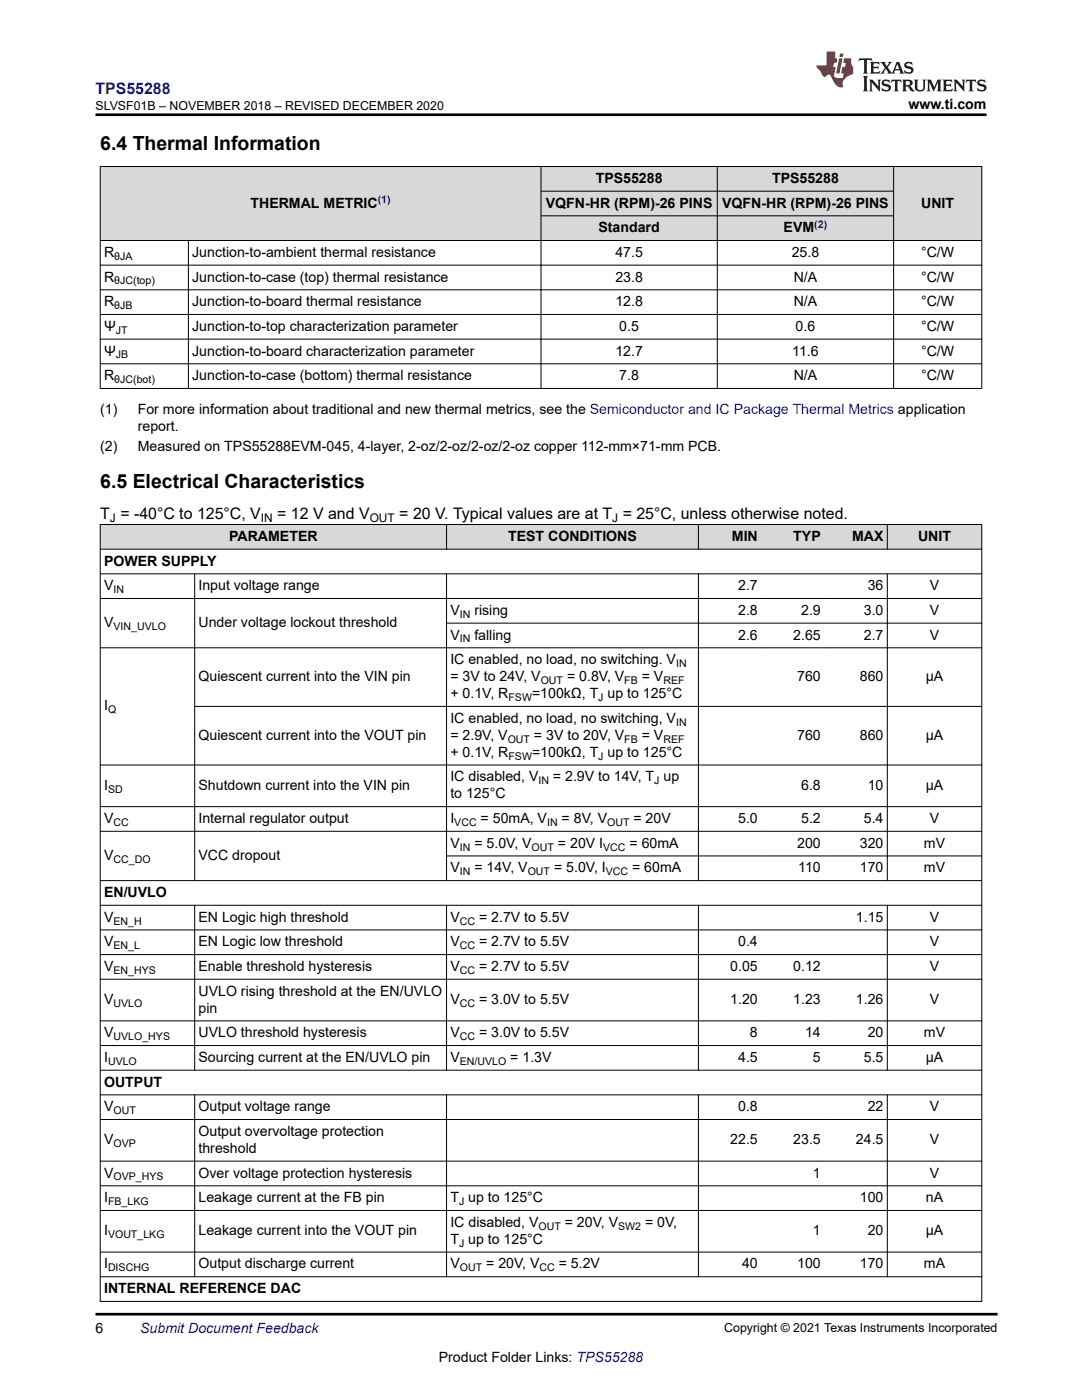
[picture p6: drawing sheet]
<svg xmlns="http://www.w3.org/2000/svg" width="216mm" height="279mm" viewBox="0 0 216 279" stroke-linecap="round" stroke-linejoin="round" font-family="sans-serif">
<defs><g id="words">
<g font-size="3.9">
<text x="20" y="29.9">6.4 Thermal Information</text>
<text x="20" y="97.5">6.5 Electrical Characteristics</text>
</g>
<text font-size="3.2" fill="#00f" x="19.1" y="18.7">TPS55288</text>
<g font-size="3.2">
<text x="20" y="103.6">T = -40°C to 125°C, V</text>
<text x="55.3" y="103.6">= 12 V and V</text>
<text x="79.7" y="103.6">= 20 V. Typical values are at T = 25°C, unless otherwise noted.</text>
</g>
<g font-size="2.8">
<text x="181.3" y="21.8">www.ti.com</text>
<text x="50" y="41.4">THERMAL METRIC</text>
<text x="108.9" y="41.4">VQFN-HR (RPM)-26 PINS</text>
<text x="118.9" y="36.5">TPS55288</text>
<text x="144.1" y="41.4">VQFN-HR (RPM)-26 PINS</text>
<text x="154.1" y="36.5">TPS55288</text>
<text x="183.8" y="41.4">UNIT</text>
<text x="119.4" y="46.3">Standard</text>
<text x="156.4" y="46.3">EVM</text>
<text x="20.8" y="51.3">R</text>
<text x="38.4" y="51.3">Junction-to-ambient thermal resistance</text>
<text x="122.8" y="51.3">47.5</text>
<text x="158" y="51.3">25.8</text>
<text x="183.8" y="51.3">°C/W</text>
<text x="20.8" y="56.2">R</text>
<text x="38.4" y="56.2">Junction-to-case (top) thermal resistance</text>
<text x="122.8" y="56.2">23.8</text>
<text x="158.4" y="56.2">N/A</text>
<text x="183.8" y="56.2">°C/W</text>
<text x="20.8" y="61.1">R</text>
<text x="38.4" y="61.1">Junction-to-board thermal resistance</text>
<text x="122.8" y="61.1">12.8</text>
<text x="158.4" y="61.1">N/A</text>
<text x="183.8" y="61.1">°C/W</text>
<text x="20.8" y="66">Ψ</text>
<text x="20.8" y="71">Ψ</text>
<text x="38.4" y="66">Junction-to-top characterization parameter</text>
<text x="38.4" y="71">Junction-to-board characterization parameter</text>
<text x="122.8" y="71">12.7</text>
<text x="123.6" y="66">0.5</text>
<text x="158.1" y="71">11.6</text>
<text x="158.8" y="66">0.6</text>
<text x="183.8" y="66">°C/W</text>
<text x="183.8" y="71">°C/W</text>
<text x="20.8" y="75.9">R</text>
<text x="38.4" y="75.9">Junction-to-case (bottom) thermal resistance</text>
<text x="123.6" y="75.9">7.8</text>
<text x="158.4" y="75.9">N/A</text>
<text x="183.8" y="75.9">°C/W</text>
<text x="20" y="82.7">(1)</text>
<text x="27.5" y="82.7">For more information about traditional and new thermal metrics, see the Semiconductor and IC Package Thermal Metrics application</text>
<text x="20" y="90">(2)</text>
<text x="27.5" y="90">Measured on TPS55288EVM-045, 4-layer, 2-oz/2-oz/2-oz/2-oz copper 112-mm×71-mm PCB.</text>
<text x="27.5" y="86.1">report.</text>
<text x="45.7" y="108">PARAMETER</text>
<text x="101.4" y="108">TEST CONDITIONS</text>
<text x="146" y="108">MIN</text>
<text x="158.3" y="108">TYP</text>
<text x="170" y="108">MAX</text>
<text x="183.2" y="108">UNIT</text>
<text x="20.8" y="112.9">POWER SUPPLY</text>
<text x="20.8" y="117.8">V</text>
<text x="39.6" y="117.8">Input voltage range</text>
<text x="147.3" y="117.8">2.7</text>
<text x="173.1" y="117.8">36</text>
<text x="185.5" y="117.8">V</text>
<text x="20.8" y="125.2">V</text>
<text x="39.6" y="125.2">Under voltage lockout threshold</text>
<text x="89.9" y="122.7">V</text>
<text x="94.7" y="122.7">rising</text>
<text x="147.3" y="122.7">2.8</text>
<text x="159.9" y="122.7">2.9</text>
<text x="172.4" y="122.7">3.0</text>
<text x="185.5" y="122.7">V</text>
<text x="89.9" y="127.6">V</text>
<text x="94.7" y="127.6">falling</text>
<text x="147.3" y="127.6">2.6</text>
<text x="158.3" y="127.6">2.65</text>
<text x="172.4" y="127.6">2.7</text>
<text x="185.5" y="127.6">V</text>
<text x="39.6" y="135.9">Quiescent current into the VIN pin</text>
<text x="89.9" y="132.6">IC enabled, no load, no switching. V</text>
<text x="89.9" y="135.9">= 3V to 24V, V</text>
<text x="113.1" y="135.9">= 0.8V, V</text>
<text x="128.1" y="135.9">= V</text>
<text x="159.1" y="135.9">760</text>
<text x="171.6" y="135.9">860</text>
<text x="184.7" y="135.9">µA</text>
<text x="20.8" y="141.8">I</text>
<text x="89.9" y="139.3">+ 0.1V, R</text>
<text x="106.2" y="139.3">=100kΩ, T up to 125°C</text>
<text x="39.6" y="147.6">Quiescent current into the VOUT pin</text>
<text x="89.9" y="144.3">IC enabled, no load, no switching, V</text>
<text x="89.9" y="147.6">= 2.9V, V</text>
<text x="106.6" y="147.6">= 3V to 20V, V</text>
<text x="128.1" y="147.6">= V</text>
<text x="159.1" y="147.6">760</text>
<text x="171.6" y="147.6">860</text>
<text x="184.7" y="147.6">µA</text>
<text x="89.9" y="151">+ 0.1V, R</text>
<text x="89.9" y="155.9">IC disabled, V</text>
<text x="106.2" y="151">=100kΩ, T up to 125°C</text>
<text x="110.3" y="155.9">= 2.9V to 14V, T up</text>
<text x="20.8" y="157.6">I</text>
<text x="39.6" y="157.6">Shutdown current into the VIN pin</text>
<text x="89.9" y="159.3">to 125°C</text>
<text x="159.9" y="157.6">6.8</text>
<text x="173.1" y="157.6">10</text>
<text x="184.7" y="157.6">µA</text>
<text x="20.8" y="164.3">V</text>
<text x="39.6" y="164.3">Internal regulator output</text>
<text x="89.9" y="164.3">I</text>
<text x="95.9" y="164.3">= 50mA, V</text>
<text x="112.1" y="164.3">= 8V, V</text>
<text x="126.4" y="164.3">= 20V</text>
<text x="147.3" y="164.3">5.0</text>
<text x="159.9" y="164.3">5.2</text>
<text x="172.4" y="164.3">5.4</text>
<text x="185.5" y="164.3">V</text>
<text x="20.8" y="171.6">V</text>
<text x="39.6" y="171.6">VCC dropout</text>
<text x="89.9" y="169.2">V</text>
<text x="94.7" y="169.2">= 5.0V, V</text>
<text x="111.3" y="169.2">= 20V I</text>
<text x="125.6" y="169.2">= 60mA</text>
<text x="159.1" y="169.2">200</text>
<text x="171.6" y="169.2">320</text>
<text x="184.4" y="169.2">mV</text>
<text x="20.8" y="179">EN/UVLO</text>
<text x="89.9" y="174.1">V</text>
<text x="94.7" y="174.1">= 14V, V</text>
<text x="110.6" y="174.1">= 5.0V, I</text>
<text x="126.1" y="174.1">= 60mA</text>
<text x="159.3" y="174.1">110</text>
<text x="171.6" y="174.1">170</text>
<text x="184.4" y="174.1">mV</text>
<text x="20.8" y="183.9">V</text>
<text x="39.6" y="183.9">EN Logic high threshold</text>
<text x="89.9" y="183.9">V</text>
<text x="95.6" y="183.9">= 2.7V to 5.5V</text>
<text x="170.8" y="183.9">1.15</text>
<text x="185.5" y="183.9">V</text>
<text x="20.8" y="188.9">V</text>
<text x="39.6" y="188.9">EN Logic low threshold</text>
<text x="89.9" y="188.9">V</text>
<text x="95.6" y="188.9">= 2.7V to 5.5V</text>
<text x="147.3" y="188.9">0.4</text>
<text x="185.5" y="188.9">V</text>
<text x="20.8" y="193.8">V</text>
<text x="39.6" y="193.8">Enable threshold hysteresis</text>
<text x="89.9" y="193.8">V</text>
<text x="95.6" y="193.8">= 2.7V to 5.5V</text>
<text x="145.7" y="193.8">0.05</text>
<text x="158.3" y="193.8">0.12</text>
<text x="185.5" y="193.8">V</text>
<text x="20.8" y="200.4">V</text>
<text x="39.6" y="198.7">UVLO rising threshold at the EN/UVLO</text>
<text x="39.6" y="202.1">pin</text>
<text x="89.9" y="200.4">V</text>
<text x="95.6" y="200.4">= 3.0V to 5.5V</text>
<text x="145.7" y="200.4">1.20</text>
<text x="158.3" y="200.4">1.23</text>
<text x="170.8" y="200.4">1.26</text>
<text x="185.5" y="200.4">V</text>
<text x="20.8" y="207">V</text>
<text x="39.6" y="207">UVLO threshold hysteresis</text>
<text x="89.9" y="207">V</text>
<text x="95.6" y="207">= 3.0V to 5.5V</text>
<text x="149.7" y="207">8</text>
<text x="160.6" y="207">14</text>
<text x="173.1" y="207">20</text>
<text x="184.4" y="207">mV</text>
<text x="20.8" y="211.9">I</text>
<text x="39.6" y="211.9">Sourcing current at the EN/UVLO pin</text>
<text x="89.9" y="211.9">V</text>
<text x="101.8" y="211.9">= 1.3V</text>
<text x="147.3" y="211.9">4.5</text>
<text x="162.2" y="211.9">5</text>
<text x="172.4" y="211.9">5.5</text>
<text x="184.7" y="211.9">µA</text>
<text x="20.8" y="216.9">OUTPUT</text>
<text x="20.8" y="221.8">V</text>
<text x="39.6" y="221.8">Output voltage range</text>
<text x="147.3" y="221.8">0.8</text>
<text x="173.1" y="221.8">22</text>
<text x="185.5" y="221.8">V</text>
<text x="39.6" y="226.7">Output overvoltage protection</text>
<text x="20.8" y="228.4">V</text>
<text x="39.6" y="230.1">threshold</text>
<text x="145.7" y="228.4">22.5</text>
<text x="158.3" y="228.4">23.5</text>
<text x="170.8" y="228.4">24.5</text>
<text x="185.5" y="228.4">V</text>
<text x="20.8" y="239.9">I</text>
<text x="20.8" y="235">V</text>
<text x="39.6" y="235">Over voltage protection hysteresis</text>
<text x="39.6" y="239.9">Leakage current at the FB pin</text>
<text x="89.9" y="239.9">T up to 125°C</text>
<text x="162.2" y="235">1</text>
<text x="171.6" y="239.9">100</text>
<text x="184.8" y="239.9">nA</text>
<text x="185.5" y="235">V</text>
<text x="89.9" y="244.8">IC disabled, V</text>
<text x="112.7" y="244.8">= 20V, V</text>
<text x="128.7" y="244.8">= 0V,</text>
<text x="20.8" y="246.5">I</text>
<text x="39.6" y="246.5">Leakage current into the VOUT pin</text>
<text x="89.9" y="248.2">T up to 125°C</text>
<text x="162.2" y="246.5">1</text>
<text x="173.1" y="246.5">20</text>
<text x="184.7" y="246.5">µA</text>
<text x="20.8" y="253.2">I</text>
<text x="39.6" y="253.2">Output discharge current</text>
<text x="89.9" y="253.2">V</text>
<text x="97" y="253.2">= 20V, V</text>
<text x="111.5" y="253.2">= 5.2V</text>
<text x="148.1" y="253.2">40</text>
<text x="159.1" y="253.2">100</text>
<text x="171.6" y="253.2">170</text>
<text x="184.4" y="253.2">mA</text>
<text x="20.8" y="258.1">INTERNAL REFERENCE DAC</text>
<text x="19" y="266.1">6</text>
<text x="87.6" y="271.7">Product Folder Links: TPS55288</text>
</g>
<text font-size="2.8" fill="#00f" x="28" y="266.1">Submit Document Feedback</text>
<g font-size="2.5">
<text x="19.1" y="21.9">SLVSF01B – NOVEMBER 2018 – REVISED DECEMBER 2020</text>
<text x="144.5" y="265.8">Copyright © 2021 Texas Instruments Incorporated</text>
</g>
<g font-size="2.4">
<text x="21.9" y="104.3">J</text>
<text x="52.1" y="104.3">IN</text>
<text x="73.8" y="104.3">OUT</text>
<text x="122.2" y="104.3">J</text>
</g>
<g font-size="2.1" fill="#00f">
<text x="75.4" y="40.5">(1)</text>
<text x="162.5" y="45.4">(2)</text>
</g>
<g font-size="2.1">
<text x="22.8" y="51.8">θJA</text>
<text x="22.8" y="56.8">θJC(top)</text>
<text x="22.8" y="61.7">θJB</text>
<text x="23.1" y="66.6">JT</text>
<text x="23.1" y="71.5">JB</text>
<text x="22.8" y="76.4">θJC(bot)</text>
<text x="22.6" y="118.4">IN</text>
<text x="22.6" y="125.7">VIN_UVLO</text>
<text x="91.8" y="123.3">IN</text>
<text x="91.8" y="128.2">IN</text>
<text x="107.9" y="136.5">OUT</text>
<text x="124.6" y="136.5">FB</text>
<text x="132.4" y="136.5">REF</text>
<text x="134.9" y="133.1">IN</text>
<text x="21.6" y="142.4">Q</text>
<text x="101.5" y="139.9">FSW</text>
<text x="119.4" y="139.9">J</text>
<text x="101.3" y="148.2">OUT</text>
<text x="124.6" y="148.2">FB</text>
<text x="132.4" y="148.2">REF</text>
<text x="134.9" y="144.8">IN</text>
<text x="101.5" y="151.6">FSW</text>
<text x="119.4" y="151.6">J</text>
<text x="21.6" y="158.2">SD</text>
<text x="107.4" y="156.5">IN</text>
<text x="130.6" y="156.5">J</text>
<text x="22.6" y="164.8">CC</text>
<text x="90.7" y="164.8">VCC</text>
<text x="109.2" y="164.8">IN</text>
<text x="121.1" y="164.8">OUT</text>
<text x="22.7" y="172.2">CC_DO</text>
<text x="91.8" y="169.7">IN</text>
<text x="106.1" y="169.7">OUT</text>
<text x="120.4" y="169.7">VCC</text>
<text x="91.8" y="174.7">IN</text>
<text x="105.3" y="174.7">OUT</text>
<text x="120.9" y="174.7">VCC</text>
<text x="22.6" y="184.5">EN_H</text>
<text x="91.8" y="184.5">CC</text>
<text x="22.6" y="189.4">EN_L</text>
<text x="91.8" y="189.4">CC</text>
<text x="22.6" y="194.3">EN_HYS</text>
<text x="91.8" y="194.3">CC</text>
<text x="22.6" y="201">UVLO</text>
<text x="91.8" y="201">CC</text>
<text x="22.6" y="207.6">UVLO_HYS</text>
<text x="91.8" y="207.6">CC</text>
<text x="21.6" y="212.5">UVLO</text>
<text x="91.8" y="212.5">EN/UVLO</text>
<text x="22.7" y="222.3">OUT</text>
<text x="22.6" y="229">OVP</text>
<text x="22.6" y="235.6">OVP_HYS</text>
<text x="21.6" y="240.5">FB_LKG</text>
<text x="91.6" y="240.5">J</text>
<text x="107.4" y="245.4">OUT</text>
<text x="123.3" y="245.4">SW2</text>
<text x="21.6" y="247.1">VOUT_LKG</text>
<text x="91.6" y="248.8">J</text>
<text x="21.6" y="253.7">DISCHG</text>
<text x="91.8" y="253.7">OUT</text>
<text x="107.7" y="253.7">CC</text>
</g>
</g></defs>
<g fill="#d8d8d8">
<path d="M20 33.2h175.9v5h-175.9z" fill-rule="evenodd"/>
<path d="M20 38.2h175.9v4.9h-175.9z" fill-rule="evenodd"/>
<path d="M20 43.1h175.9v4.9h-175.9z" fill-rule="evenodd"/>
<path d="M20.1 33.3h87.8v14.6h-87.8z" fill-rule="evenodd"/>
<path d="M108 33.3h35.1v4.8h-35.1z" fill-rule="evenodd"/>
<path d="M143.2 33.3h35v4.8h-35z" fill-rule="evenodd"/>
<path d="M178.4 33.3h17.4v14.6h-17.4z" fill-rule="evenodd"/>
<path d="M108 38.2h35.1v4.8h-35.1z" fill-rule="evenodd"/>
<path d="M143.2 38.2h35v4.8h-35z" fill-rule="evenodd"/>
<path d="M108 43.1h35.1v4.8h-35.1z" fill-rule="evenodd"/>
<path d="M143.2 43.1h35v4.8h-35z" fill-rule="evenodd"/>
</g>
<g fill="none" stroke="#000" stroke-width=".2">
<path d="M19.9 33.2h176.1M20 33.2v44.4M107.9 38.2h70.5M107.9 33.2v44.4M143.1 33.2v44.4M178.3 33.2v44.4M195.9 33.2v44.4M19.9 48h176.1M19.9 52.9h176.1M19.9 57.8h176.1M37.6 47.9v29.7M107.9 43.1h70.5"/>
<path d="M19.9 62.8h176.1M19.9 67.7h176.1M19.9 72.6h176.1M19.9 77.5h176.1"/>
</g>
<g fill="#d8d8d8">
<path d="M20 104.7h175.9v4.9h-175.9z" fill-rule="evenodd"/>
<path d="M20.1 104.7h68.9v4.8h-68.9z" fill-rule="evenodd"/>
<path d="M89.2 104.7h50.1v4.8h-50.1z" fill-rule="evenodd"/>
<path d="M139.4 104.7h12.5v4.8h-12.5z" fill-rule="evenodd"/>
<path d="M151.9 104.7h12.6v4.8h-12.6z" fill-rule="evenodd"/>
<path d="M164.5 104.7h12.5v4.8h-12.5z" fill-rule="evenodd"/>
<path d="M177.1 104.7h18.7v4.8h-18.7z" fill-rule="evenodd"/>
</g>
<g fill="none" stroke="#000" stroke-width=".2">
<path d="M19.9 104.7h176.1M19.9 109.6h176.1M19.9 114.5h176.1M19.9 119.4h176.1M20 104.6v155.2M38.8 114.5v61.3M89.1 104.6v5.1M89.1 114.5v61.3M139.4 104.6v5.1M139.4 114.5v61.3M177.1 104.6v5.1M177.1 114.5v61.3"/>
<path d="M195.9 104.6v155.2M89 124.4h107M196 129.3h-176.1M19.9 152.7h176.1M38.8 141h157.2M19.9 161h176.1M19.9 165.9h176.1M89 170.8h107M196 175.7h-176.1M19.9 180.7h176.1M19.9 185.6h176.1M19.9 190.5h176.1"/>
<path d="M19.9 195.4h176.1M38.8 180.6v33M89.1 180.6v33M139.4 180.6v33M177.1 180.6v33M19.9 203.7h176.1M19.9 208.7h176.1M19.9 213.6h176.1M19.9 218.5h176.1M38.8 218.4v36.5M89.1 218.4v36.5M139.4 218.4v36.5"/>
<path d="M177.1 218.4v36.5M19.9 223.4h176.1M19.9 231.7h176.1M19.9 236.7h176.1M19.9 241.6h176.1M19.9 249.9h176.1M19.9 254.8h176.1M19.9 259.7h176.1"/>
</g>
<path d="M171.5 11.6l-.2 .6 .5-.2h.6v.1v2.2l-.2 .4h1l-.2-.4v-2.2v-.1h.5l.6 .2-.2-.6zM173.6 12.4l.2 .3v1.6l-.2 .4h1.9l.1-.6a1.08 1.08 0 0 1-1.3 .2v-.7h.6l.4 .2v-.7l-.4 .2h-.6v-.5l.2-.2a1 1 0 0 1 1 .3l-.1-.5zM175.7 12.4l.9 1.1-1 1.2h.9l-.2-.2 .5-.8 .4 .8-.2 .2h1.6l-.2-.2 .2-.5h.9l.1 .5-.1 .2h.9l-.2-.4-.8-1.9h-.5l-.9 2.1-.9-1.1 .9-1h-.8l.2 .2-.4 .6-.4-.6 .2-.2zM179 12.8l.4 1h-.7zM180.7 12.5a.65 .65 0 0 0-.2 .7 .65 .65 0 0 0 .6 .5l.6 .1 .1 .3a.79 .79 0 0 1-.7 .4 .79 .79 0 0 1-.7-.5l.1 .7 .2-.1a.93 .93 0 0 0 1.1 0 .93 .93 0 0 0 .4-.9 1.46 1.46 0 0 0-1.2-.6l-.1-.3a1.09 1.09 0 0 1 1.2 .2l-.2-.6-.1 .1-.5-.2zM172.2 15.2l.2 .4v2.2l-.2 .4h1l-.2-.4v-2.2l.2-.4zM173.4 15.9l.2 .4v1.5l-.2 .4h.8l-.3-.4 .1-1.3 1.6 1.8v-2l.2-.4h-.7l.1 .2 .1 1.1-1.2-1.3zM176.2 16a.65 .65 0 0 0-.2 .8 .65 .65 0 0 0 .6 .4l.6 .2 .1 .2a.79 .79 0 0 1-.7 .4 .79 .79 0 0 1-.7-.5l.1 .7 .2-.1a.93 .93 0 0 0 1.1 .1 .93 .93 0 0 0 .4-1 1.46 1.46 0 0 0-1.2-.5l-.1-.4a1.09 1.09 0 0 1 1.2 .2l-.1-.6-.2 .1-.5-.1zM177.9 15.9l-.1 .6a.63 .63 0 0 1 .8-.3v1.6l-.3 .4h1l-.2-.4v-1.6a.66 .66 0 0 1 .8 .3l-.1-.6zM180 15.9l.2 .4v1.5l-.2 .4h1l-.2-.2-.1-.7h.5l.1 .2a.79 .79 0 0 0 1.2 .6l-1-.9a.61 .61 0 0 0 .6-.6 .61 .61 0 0 0-.5-.7zM180.8 16.2h.1a.47 .47 0 0 1 .5 .1 .47 .47 0 0 1 .1 .5l-.1 .1-.7 .1zM182.3 15.9l.2 .2a2.27 2.27 0 0 0 .4 2 1.04 1.04 0 0 0 1.7-.7v-1.3l.2-.2h-.8l.2 .4v1.1a.6 .6 0 0 1-.6 .6 .6 .6 0 0 1-.6-.6v-1.1l.3-.4zM184.9 15.9l.2 .4v1.5l-.2 .4h.8l-.3-.4v-1.4l.9 1.9 .9-1.9v1.4l-.3 .4h1l-.2-.4v-1.5l.2-.4h-.8l-.7 1.5-.6-1.5zM188.1 15.9l.2 .4v1.5l-.2 .4h1.9l.1-.6a1.09 1.09 0 0 1-1.3 .2v-.7h.6l.4 .2v-.6l-.4 .2h-.6v-.6l.2-.1a1.01 1.01 0 0 1 1 .3l-.1-.6zM190.2 15.9l.3 .4v1.5l-.3 .4h.8l-.2-.4v-1.3l1.6 1.8v-2l.2-.4h-.7l.2 .2v1.1l-1.2-1.3zM192.8 15.9l-.1 .6a.63 .63 0 0 1 .8-.3v1.6l-.3 .4h1l-.2-.4v-1.6a.66 .66 0 0 1 .8 .3l-.1-.6zM195.2 16a.65 .65 0 0 0-.2 .8 .65 .65 0 0 0 .6 .4l.6 .2 .2 .2a.79 .79 0 0 1-.7 .4 .79 .79 0 0 1-.7-.5l.1 .7 .2-.1a.93 .93 0 0 0 1 .1 .93 .93 0 0 0 .5-1 1.46 1.46 0 0 0-1.3-.5v-.4a1.09 1.09 0 0 1 1.2 .2l-.2-.6-.2 .1-.5-.1z" fill="#231f20"/>
<path d="M164.9 10.3v2.7h-2l.1 .4 .8 1a.95 .95 0 0 0 1 .9 .59 .59 0 0 1 .5-.4 .59 .59 0 0 1 .5 .3l.4 .8a1.59 1.59 0 0 0 2.1 1.4 1.61 1.61 0 0 1 1-2.3l1-.3-.1-1.5a1.59 1.59 0 0 1-.3-1.7h-1.5l-.2 .9h.6l-.2 .9h-.5l-.2 .9v.3l.4 .1-.1 .9h-.7a.73 .73 0 0 1-1-.7l.3-1.5h-.5l.1-.9h.5l.2-.9h-.5v-1.3zM167.4 11.6l-.6 3.1h.7l.6-3.1zM167.6 10.7l-.1 .6h.7l.1-.6z" fill="#ed1c24"/>
<path d="M19 22.9h177.8M19 262.3h180" fill="none" stroke="#000" stroke-width=".53"/>
<use href="#words"/>
</svg>
